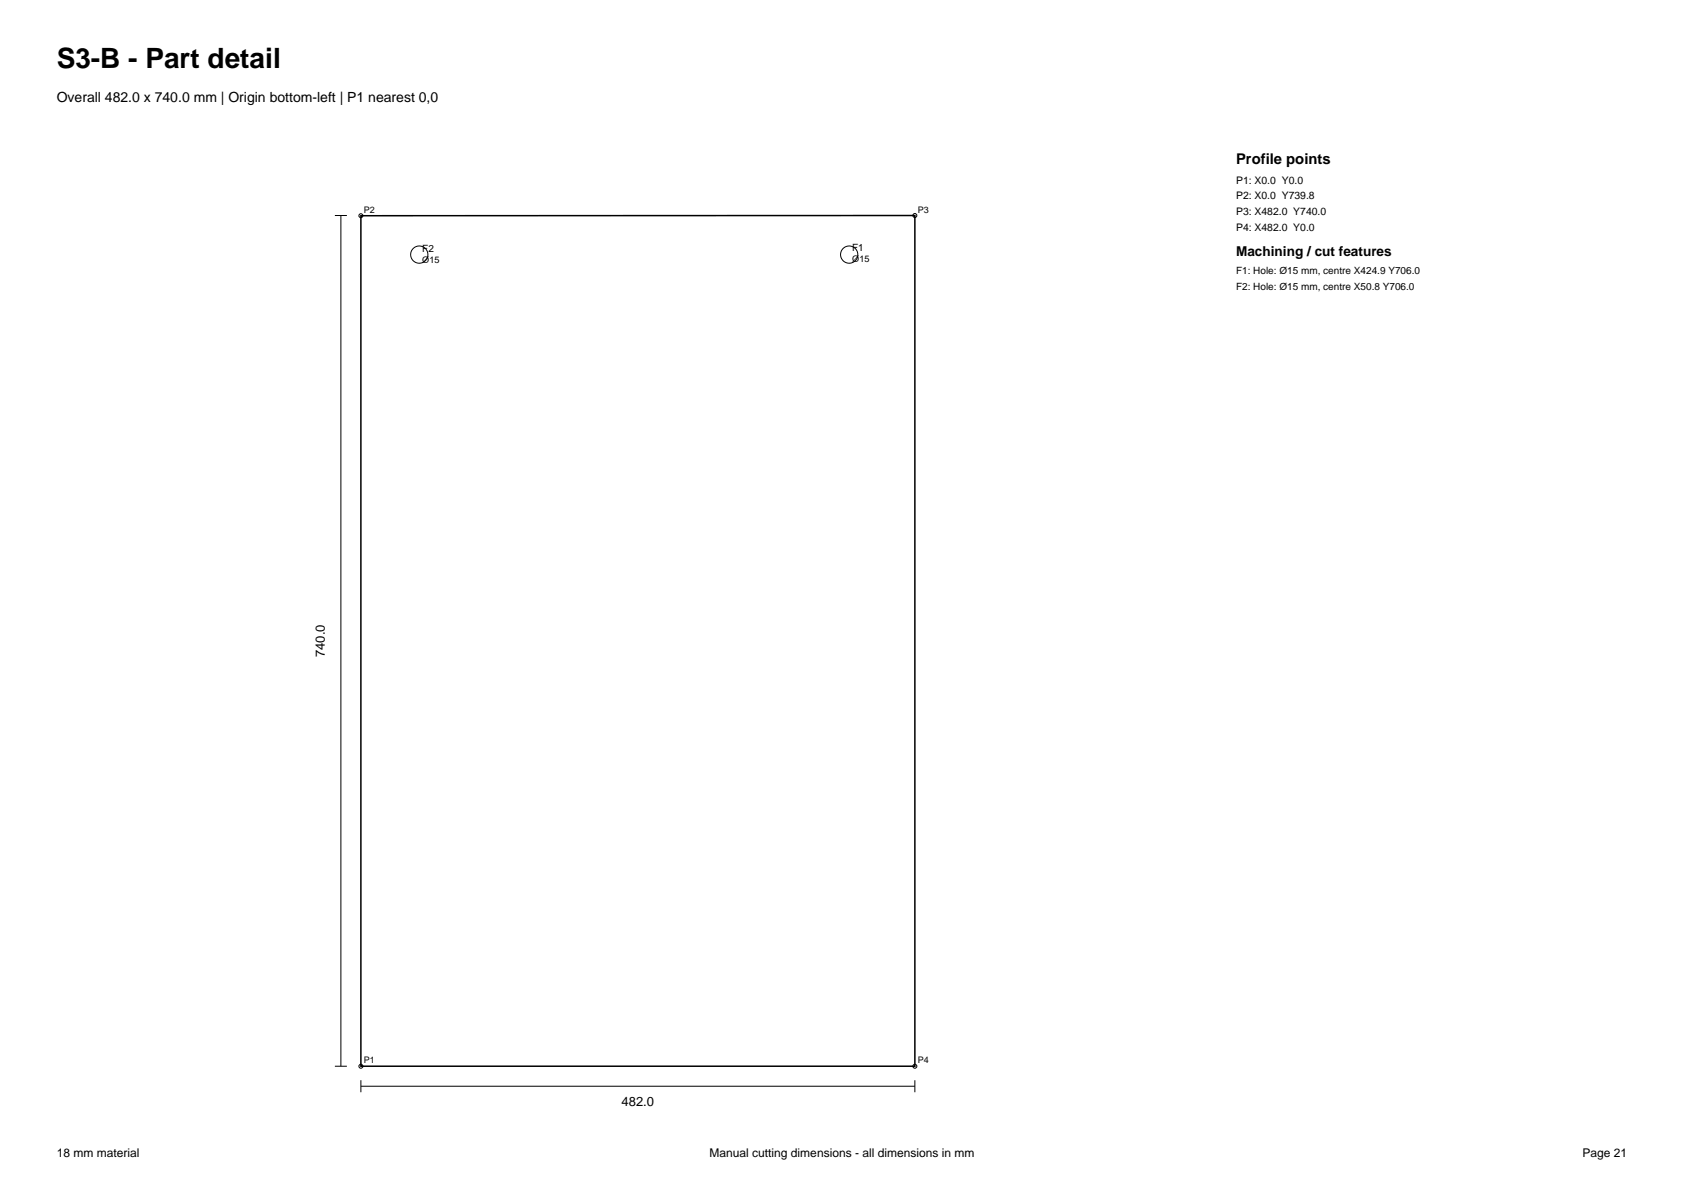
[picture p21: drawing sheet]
<svg xmlns="http://www.w3.org/2000/svg" width="297mm" height="210mm" viewBox="0 0 297 210" stroke-linecap="round" stroke-linejoin="round" font-family="sans-serif">
<defs><g id="words">
<text font-size="4.9" x="10" y="12">S3-B - Part detail</text>
<text font-size="2.6" x="218" y="29">Profile points</text>
<text font-size="2.5" x="10" y="18">Overall 482.0 x 740.0 mm | Origin bottom-left | P1 nearest 0,0</text>
<text font-size="2.4" x="218" y="45.2">Machining / cut features</text>
<g font-size="2.3">
<text x="57.3" y="115.9" transform="rotate(-90 57.3 115.9)">740.0</text>
<text x="109.6" y="195.1">482.0</text>
</g>
<g font-size="2.1">
<text x="10" y="204">18 mm material</text>
<text x="125.2" y="204">Manual cutting dimensions - all dimensions in mm</text>
<text x="279.1" y="204">Page 21</text>
</g>
<g font-size="1.8">
<text x="218" y="32.4">P1: X0.0 Y0.0</text>
<text x="218" y="35.1">P2: X0.0 Y739.8</text>
<text x="218" y="37.9">P3: X482.0 Y740.0</text>
<text x="218" y="40.7">P4: X482.0 Y0.0</text>
<text x="74.5" y="44.4">F2</text>
<text x="150.3" y="44.3">F1</text>
<text x="218" y="48.4">F1: Hole: Ø15 mm, centre X424.9 Y706.0</text>
<text x="218" y="51.1">F2: Hole: Ø15 mm, centre X50.8 Y706.0</text>
</g>
<g font-size="1.6">
<text x="64.2" y="37.5">P2</text>
<text x="161.9" y="37.5">P3</text>
<text x="74.5" y="46.4">Ø15</text>
<text x="150.3" y="46.2">Ø15</text>
<text x="64.2" y="187.5">P1</text>
<text x="161.9" y="187.5">P4</text>
</g>
</g></defs>
<path d="M63.6 38h97.8v150h-97.8z" fill="none" stroke="#000" stroke-width=".26"/>
<g fill="none" stroke="#000" stroke-width=".18">
<path d="M59.1 38h2.1M60.1 38v150M59.1 188h2.1M63.6 191.5h97.8M63.6 190.5v2.1M161.4 190.5v2.1"/>
<circle cx="63.6" cy="38" r=".35"/>
<circle cx="161.4" cy="38" r=".35"/>
<circle cx="73.9" cy="44.9" r="1.52"/>
<circle cx="149.8" cy="44.9" r="1.52"/>
<circle cx="63.6" cy="188" r=".35"/>
<circle cx="161.4" cy="188" r=".35"/>
</g>
<use href="#words"/>
</svg>
